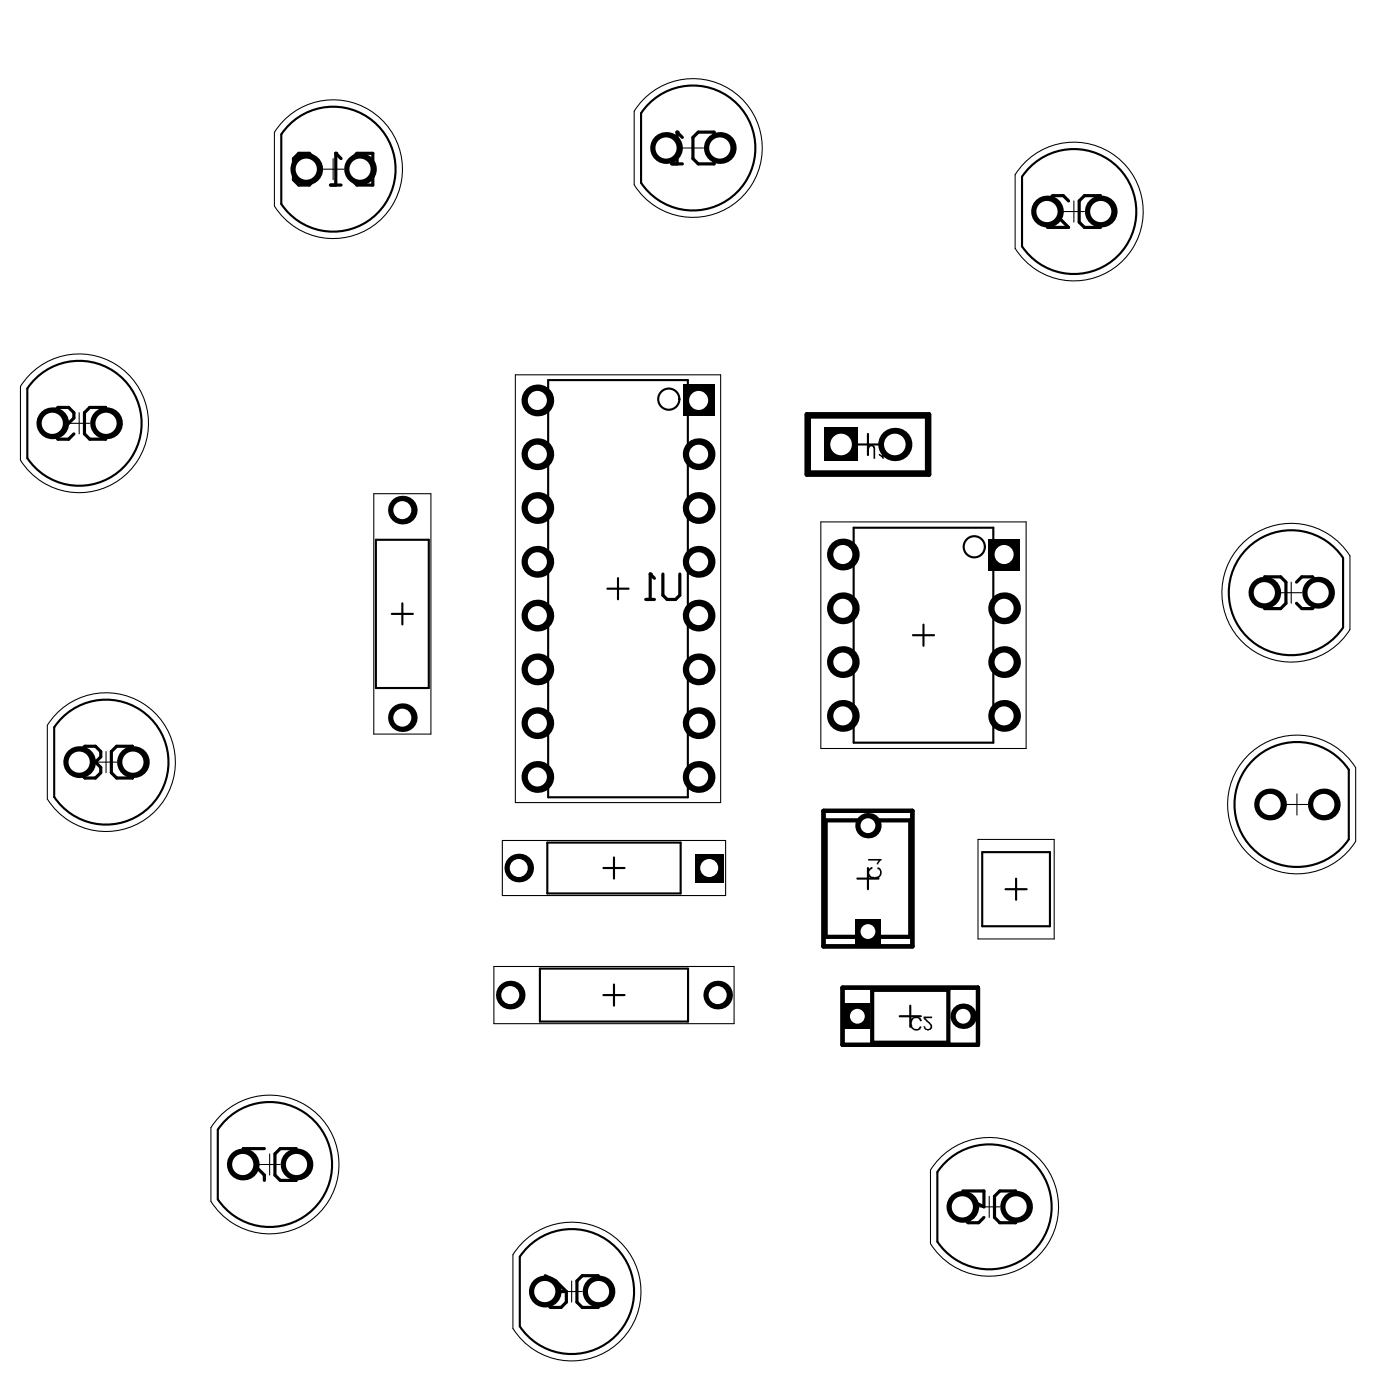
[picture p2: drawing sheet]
<svg xmlns="http://www.w3.org/2000/svg" width="217mm" height="220mm" viewBox="0 0 217 220" stroke-linecap="round" stroke-linejoin="round" font-family="sans-serif">
<g fill="none" stroke="#000" stroke-width=".33">
<path d="M45.8 19.3a9.8 9.8 0 0 1 14.2 1.1 9.8 9.8 0 0 1-1.8 14.1 9.8 9.8 0 0 1-14-2.4v-11zM102.4 16a9.8 9.8 0 0 1 14.1 1.1 9.8 9.8 0 0 1-1.7 14.1 9.8 9.8 0 0 1-14-2.5v-10.9zM162.2 25.9a9.8 9.8 0 0 1 14.2 1.2 9.8 9.8 0 0 1-1.8 14 9.8 9.8 0 0 1-13.9-2.4v-10.9zM5.9 59.2a9.8 9.8 0 0 1 14.2 1.1 9.8 9.8 0 0 1-1.8 14.1 9.8 9.8 0 0 1-14-2.4v-10.9zM86.2 59.8h21.9v65.6h-21.9zM134.8 69.9h3.3M136.4 68.2v3.4M59.1 84.9h8.3v23.3h-8.3zM61.6 96.5h3.3M63.2 94.9v3.3M95.5 92.6h3.3M97.1 90.9v3.3"/>
<path d="M134.2 83h21.9v33.8h-21.9zM143.5 99.9h3.3M145.2 98.2v3.3M196.4 85.9a9.8 9.8 0 0 1 14.7 1.8v11a9.8 9.8 0 0 1-14.6 1.9 9.8 9.8 0 0 1-.1-14.7zM10.1 112.5a9.8 9.8 0 0 1 14.2 1.1 9.8 9.8 0 0 1-1.8 14.1 9.8 9.8 0 0 1-14-2.4v-10.9zM197.3 119.2a9.8 9.8 0 0 1 14.7 1.8v11a9.8 9.8 0 0 1-14.6 1.9 9.8 9.8 0 0 1-.1-14.7zM86 132.5h21v8h-21zM94.8 136.5h3.4M96.5 134.8v3.4M134.8 138.2h3.3M136.4 136.5v3.3M154.4 134h10.6v11.6h-10.6z"/>
<path d="M158.1 139.8h3.3M159.7 138.2v3.3M84.9 152.3h23.3v8.3h-23.3zM94.8 156.5h3.4M96.5 154.8v3.3M141.4 159.8h3.3M143.1 158.1v3.4M35.8 175.8a9.8 9.8 0 0 1 14.2 1.1 9.8 9.8 0 0 1-1.8 14.1 9.8 9.8 0 0 1-14-2.4v-11zM81.7 197.6v11a9.8 9.8 0 0 0 14.6 1.9 9.8 9.8 0 0 0 0-14.8 9.8 9.8 0 0 0-14.6 1.9M147.3 184.3v10.9M147.3 184.3a9.8 9.8 0 0 1 14.7-1.9 9.8 9.8 0 0 1 0 14.7 9.8 9.8 0 0 1-14.7-1.9"/>
<circle cx="105.1" cy="62.8" r="1.66"/>
<circle cx="153.1" cy="86" r="1.66"/>
</g>
<path d="M126.8 65.2h19.2v9.4h-19.2zM127.2 65.5h18.5v8.8h-18.5zM129.4 127.5h14v21.3h-14zM129.8 129h13.3v18.3h-13.3zM132.4 155.3h21.3v9h-21.3zM137.1 155.6h12v8.4h-12z" fill="none" stroke="#000" stroke-width=".67"/>
<g fill="none" stroke="#000" stroke-width=".17">
<path d="M44.7 18.8a10.9 10.9 0 0 1 16 .7 10.9 10.9 0 0 1-1.9 15.9 10.9 10.9 0 0 1-15.7-3v-11.6zM101.3 15.5a10.9 10.9 0 0 1 15.9 .7 10.9 10.9 0 0 1-1.8 15.9 10.9 10.9 0 0 1-15.7-3v-11.6zM50.7 26.6h3.3M52.4 24.9v3.4M107.3 23.3h3.3M108.9 21.6v3.3M161.1 25.5a10.9 10.9 0 0 1 16 .7 10.9 10.9 0 0 1-1.8 15.8 10.9 10.9 0 0 1-15.7-2.9v-11.6zM167.1 33.3h3.4M168.8 31.6v3.3M4.8 58.8a10.9 10.9 0 0 1 15.9 .7 10.9 10.9 0 0 1-1.8 15.8 10.9 10.9 0 0 1-15.7-2.9v-11.6zM81 58.9h32.3v67.3h-32.3zM10.8 66.6h3.3"/>
<path d="M12.4 64.9v3.3M58.8 77.6h8.9v37.8h-8.9zM129 82.1h32.3v35.6h-32.3zM195.3 85.4a10.9 10.9 0 0 1 16.9 2v11.6a10.9 10.9 0 0 1-16.1 2.7 10.9 10.9 0 0 1-.8-16.3zM201.3 93.2h3.3M203 91.5v3.4M9 112.1a10.9 10.9 0 0 1 16 .7 10.9 10.9 0 0 1-1.9 15.8 10.9 10.9 0 0 1-15.7-3v-11.6zM15 119.8h3.3M16.7 118.2v3.3M196.2 118.7a10.9 10.9 0 0 1 16.9 2v11.6a10.9 10.9 0 0 1-16.1 2.7 10.9 10.9 0 0 1-.8-16.3zM79 132.2h35.1v8.6h-35.1zM153.7 132h12v15.6h-12z"/>
<path d="M202.2 126.5h3.3M203.9 124.8v3.4M77.6 152h37.8v9h-37.8zM34.7 175.3a10.9 10.9 0 0 1 16 .7 10.9 10.9 0 0 1-1.9 15.9 10.9 10.9 0 0 1-15.6-3v-11.6zM40.7 183.1h3.3M42.4 181.4v3.4M82.2 195.3a10.9 10.9 0 0 1 15.9 .7 10.9 10.9 0 0 1-1.8 15.9 10.9 10.9 0 0 1-15.7-3v-11.6zM147.8 182a10.9 10.9 0 0 1 16 .7 10.9 10.9 0 0 1-1.9 15.8 10.9 10.9 0 0 1-15.6-2.9v-11.6zM153.8 189.8h3.4M155.5 188.1v3.3M88.2 203.1h3.3M89.9 201.4v3.3"/>
</g>
<g fill="#000">
<path d="M136.5 70a.61 .61 0 0 1 .7-.1 .61 .61 0 0 1 .4 .6v1.6h-.3v-1.6a.34 .34 0 0 0-.4-.3 .34 .34 0 0 0-.3 .4l-.2-.1v-.2zM138.7 69.9h.2v2.2h-.2l-.3-.4-.2-.1v-.3l.5 .3zM136.5 135.1h2.1v.1l-.4 .3-.1 .4h-.3l.3-.6h-1.6zM136.8 136.4l.3-.1v.3a.64 .64 0 0 0-.5 .7 .64 .64 0 0 0 .7 .6 .71 .71 0 0 0 .9-.3 .71 .71 0 0 0-.1-.9h-.2l.1-.4a.97 .97 0 0 1 .6 1.2 .97 .97 0 0 1-1.1 .7h-.1a1.03 1.03 0 0 1-1-.9v-.4zM143.4 160a.99 .99 0 0 1 1.5 .4l-.2 .2a.7 .7 0 0 0-.9-.5 .7 .7 0 0 0-.5 .8 .76 .76 0 0 0 1.1 .8l.2-.3 .3 .1a1 1 0 0 1-1.4 .4 1 1 0 0 1-.4-1.4zM145.2 159.8h1.3v.3h-1l.8 .8a.6 .6 0 0 1 .2 .6 .6 .6 0 0 1-.5 .5 .46 .46 0 0 1-.7-.2l-.1-.4h.2a.42 .42 0 0 0 .6 .4 .42 .42 0 0 0 0-.8l-.6-.6a.34 .34 0 0 1-.2-.6z"/>
<circle cx="52.8" cy="24.1" r=".25"/>
<circle cx="106.4" cy="20.8" r=".25"/>
<circle cx="102.2" cy="90.3" r=".25"/>
<circle cx="207.1" cy="94" r=".25"/>
</g>
<g fill="none" stroke="#000" stroke-width=".5">
<path d="M47 24.1h1.6l.9 .8v3.4l-.9 .8h-1.6l-.9-.8v-3.4zM51.9 29.1h1.7M53.6 24.9l-.8-.8v5M56.1 24.1h2.5v5h-2.5l-.8-.8v-3.4zM105.6 25.8h1.7M107.3 21.6l-.9-.8v5M109.8 20.8h2.4v5h-2.4l-.9-.9v-3.3zM168 31.6l-.9-.8h-1.6l-.9 .8v.8l3.4 3.4h-3.4M170.5 30.8h2.5v5h-2.5l-.9-.9v-3.3zM8.3 66.6h2.5l.8-.9v-.8l-.8-.8h-1.7l-.8 .8v3.3l.8 .9h1.7l.8-.9M14.1 64.1h2.5v5h-2.5l-.8-.9v-3.3zM101.5 94.3h1.4"/>
<path d="M102.9 90.9l-.7-.6v4M104.2 90.3v3.3l.7 .7h1.3l.7-.7v-3.3M198.8 90.7h2.5l.8 .8v3.4l-.8 .8h-2.5zM203.8 91.5l.8-.8h1.7l.8 .8v.9l-.8 .8M205.5 93.2h.8M206.3 93.2l.8 .8v.9l-.8 .8h-1.7l-.8-.8M13.3 119.8l-.8 .9v.8l.8 .8h1.7l.8-.8v-.8l-.8-.9M13.3 119.8l-.8-.8v-.8l.8-.9h1.7l.8 .9v.8l-.8 .8M13.3 119.8h1.7M18.3 117.3h2.5v5h-2.5l-.8-.8v-3.3zM41.6 180.6h-3.4v.8l3.4 3.4v.8M44 180.6h2.5v5h-2.5l-.8-.8v-3.4z"/>
<path d="M151.3 187.3h3.4v2.5l-1.7-.9h-.8l-.9 .9v1.6l.9 .9h1.6l.9-.9M157.2 187.3h2.5v5h-2.5l-.9-.9v-3.3zM85.7 200.6l1.7 .8 1.6 1.7M86.5 203.1h2.5v1.6l-.8 .9h-1.7l-.8-.9v-.8zM91.5 200.6h2.5v5h-2.5l-.8-.9v-3.3z"/>
</g>
<path d="M109.2 134.2h4.5v4.5h-4.5z" fill-rule="evenodd" fill="#000"/>
<circle cx="111.5" cy="136.5" r="1.42" fill="#fff"/>
<circle cx="140.7" cy="69.9" r="2.62" fill="#000"/>
<circle cx="140.7" cy="69.9" r="1.7" fill="#fff"/>
<circle cx="109.8" cy="122.2" r="2.5" fill="#000"/>
<circle cx="109.8" cy="122.2" r="1.5" fill="#fff"/>
<circle cx="109.8" cy="113.7" r="2.5" fill="#000"/>
<circle cx="109.8" cy="113.7" r="1.5" fill="#fff"/>
<circle cx="109.8" cy="105.3" r="2.5" fill="#000"/>
<circle cx="109.8" cy="105.3" r="1.5" fill="#fff"/>
<circle cx="109.8" cy="96.8" r="2.5" fill="#000"/>
<circle cx="109.8" cy="96.8" r="1.5" fill="#fff"/>
<circle cx="109.8" cy="88.3" r="2.5" fill="#000"/>
<circle cx="109.8" cy="88.3" r="1.5" fill="#fff"/>
<circle cx="109.8" cy="79.9" r="2.5" fill="#000"/>
<circle cx="109.8" cy="79.9" r="1.5" fill="#fff"/>
<circle cx="109.8" cy="71.4" r="2.5" fill="#000"/>
<circle cx="109.8" cy="71.4" r="1.5" fill="#fff"/>
<circle cx="104.7" cy="23.3" r="2.5" fill="#000"/>
<circle cx="104.7" cy="23.3" r="1.66" fill="#fff"/>
<circle cx="56.6" cy="26.6" r="2.5" fill="#000"/>
<circle cx="56.6" cy="26.6" r="1.66" fill="#fff"/>
<circle cx="113.1" cy="23.3" r="2.5" fill="#000"/>
<circle cx="113.1" cy="23.3" r="1.66" fill="#fff"/>
<circle cx="16.7" cy="66.6" r="2.5" fill="#000"/>
<circle cx="16.7" cy="66.6" r="1.66" fill="#fff"/>
<circle cx="8.2" cy="66.6" r="2.5" fill="#000"/>
<circle cx="8.2" cy="66.6" r="1.66" fill="#fff"/>
<circle cx="112.8" cy="156.5" r="2.25" fill="#000"/>
<circle cx="112.8" cy="156.5" r="1.42" fill="#fff"/>
<circle cx="132.5" cy="112.6" r="2.5" fill="#000"/>
<circle cx="132.5" cy="112.6" r="1.5" fill="#fff"/>
<path d="M129.6 67.3h5.2v5.2h-5.2z" fill-rule="evenodd" fill="#000"/>
<circle cx="132.2" cy="69.9" r="1.7" fill="#fff"/>
<circle cx="136.4" cy="129.8" r="2" fill="#000"/>
<circle cx="136.4" cy="129.8" r="1.17" fill="#fff"/>
<circle cx="132.5" cy="87.2" r="2.5" fill="#000"/>
<circle cx="132.5" cy="87.2" r="1.5" fill="#fff"/>
<path d="M134.4 144.5h4v4h-4z" fill-rule="evenodd" fill="#000"/>
<circle cx="136.4" cy="146.5" r="1.17" fill="#fff"/>
<circle cx="132.5" cy="95.6" r="2.5" fill="#000"/>
<circle cx="132.5" cy="95.6" r="1.5" fill="#fff"/>
<circle cx="132.5" cy="104.1" r="2.5" fill="#000"/>
<circle cx="132.5" cy="104.1" r="1.5" fill="#fff"/>
<circle cx="80.2" cy="156.5" r="2.25" fill="#000"/>
<circle cx="80.2" cy="156.5" r="1.42" fill="#fff"/>
<circle cx="63.2" cy="80.2" r="2.25" fill="#000"/>
<circle cx="63.2" cy="80.2" r="1.42" fill="#fff"/>
<circle cx="63.2" cy="112.8" r="2.25" fill="#000"/>
<circle cx="63.2" cy="112.8" r="1.42" fill="#fff"/>
<circle cx="84.5" cy="122.2" r="2.5" fill="#000"/>
<circle cx="84.5" cy="122.2" r="1.5" fill="#fff"/>
<circle cx="84.5" cy="113.7" r="2.5" fill="#000"/>
<circle cx="84.5" cy="113.7" r="1.5" fill="#fff"/>
<circle cx="84.5" cy="105.3" r="2.5" fill="#000"/>
<circle cx="84.5" cy="105.3" r="1.5" fill="#fff"/>
<circle cx="84.5" cy="96.8" r="2.5" fill="#000"/>
<circle cx="84.5" cy="96.8" r="1.5" fill="#fff"/>
<circle cx="84.5" cy="88.3" r="2.5" fill="#000"/>
<circle cx="84.5" cy="88.3" r="1.5" fill="#fff"/>
<circle cx="81.5" cy="136.5" r="2.25" fill="#000"/>
<circle cx="81.5" cy="136.5" r="1.42" fill="#fff"/>
<circle cx="48.1" cy="26.6" r="2.5" fill="#000"/>
<circle cx="48.1" cy="26.6" r="1.66" fill="#fff"/>
<circle cx="173" cy="33.3" r="2.5" fill="#000"/>
<circle cx="173" cy="33.3" r="1.66" fill="#fff"/>
<circle cx="164.6" cy="33.3" r="2.5" fill="#000"/>
<circle cx="164.6" cy="33.3" r="1.66" fill="#fff"/>
<path d="M107.3 60.5h5v5h-5z" fill-rule="evenodd" fill="#000"/>
<circle cx="109.8" cy="63" r="1.5" fill="#fff"/>
<circle cx="84.5" cy="63" r="2.5" fill="#000"/>
<circle cx="84.5" cy="63" r="1.5" fill="#fff"/>
<circle cx="84.5" cy="71.4" r="2.5" fill="#000"/>
<circle cx="84.5" cy="71.4" r="1.5" fill="#fff"/>
<circle cx="84.5" cy="79.9" r="2.5" fill="#000"/>
<circle cx="84.5" cy="79.9" r="1.5" fill="#fff"/>
<circle cx="157.8" cy="112.6" r="2.5" fill="#000"/>
<circle cx="157.8" cy="112.6" r="1.5" fill="#fff"/>
<circle cx="157.8" cy="104.1" r="2.5" fill="#000"/>
<circle cx="157.8" cy="104.1" r="1.5" fill="#fff"/>
<circle cx="157.8" cy="95.6" r="2.5" fill="#000"/>
<circle cx="157.8" cy="95.6" r="1.5" fill="#fff"/>
<path d="M155.3 84.7h5v5h-5z" fill-rule="evenodd" fill="#000"/>
<circle cx="157.8" cy="87.2" r="1.5" fill="#fff"/>
<circle cx="85.6" cy="203.1" r="2.5" fill="#000"/>
<circle cx="85.6" cy="203.1" r="1.66" fill="#fff"/>
<circle cx="159.7" cy="189.8" r="2.5" fill="#000"/>
<circle cx="159.7" cy="189.8" r="1.66" fill="#fff"/>
<circle cx="151.3" cy="189.8" r="2.5" fill="#000"/>
<circle cx="151.3" cy="189.8" r="1.66" fill="#fff"/>
<circle cx="208.1" cy="126.5" r="2.5" fill="#000"/>
<circle cx="208.1" cy="126.5" r="1.66" fill="#fff"/>
<circle cx="207.2" cy="93.2" r="2.5" fill="#000"/>
<circle cx="207.2" cy="93.2" r="1.66" fill="#fff"/>
<circle cx="38.2" cy="183.1" r="2.5" fill="#000"/>
<circle cx="38.2" cy="183.1" r="1.66" fill="#fff"/>
<circle cx="198.7" cy="93.2" r="2.5" fill="#000"/>
<circle cx="198.7" cy="93.2" r="1.66" fill="#fff"/>
<circle cx="199.6" cy="126.5" r="2.5" fill="#000"/>
<circle cx="199.6" cy="126.5" r="1.66" fill="#fff"/>
<circle cx="46.6" cy="183.1" r="2.5" fill="#000"/>
<circle cx="46.6" cy="183.1" r="1.66" fill="#fff"/>
<circle cx="94.1" cy="203.1" r="2.5" fill="#000"/>
<circle cx="94.1" cy="203.1" r="1.66" fill="#fff"/>
<circle cx="20.9" cy="119.8" r="2.5" fill="#000"/>
<circle cx="20.9" cy="119.8" r="1.66" fill="#fff"/>
<circle cx="12.4" cy="119.8" r="2.5" fill="#000"/>
<circle cx="12.4" cy="119.8" r="1.66" fill="#fff"/>
<circle cx="151.4" cy="159.8" r="2" fill="#000"/>
<circle cx="151.4" cy="159.8" r="1.17" fill="#fff"/>
<path d="M132.8 157.8h4v4h-4z" fill-rule="evenodd" fill="#000"/>
<circle cx="134.8" cy="159.8" r="1.17" fill="#fff"/>
</svg>
